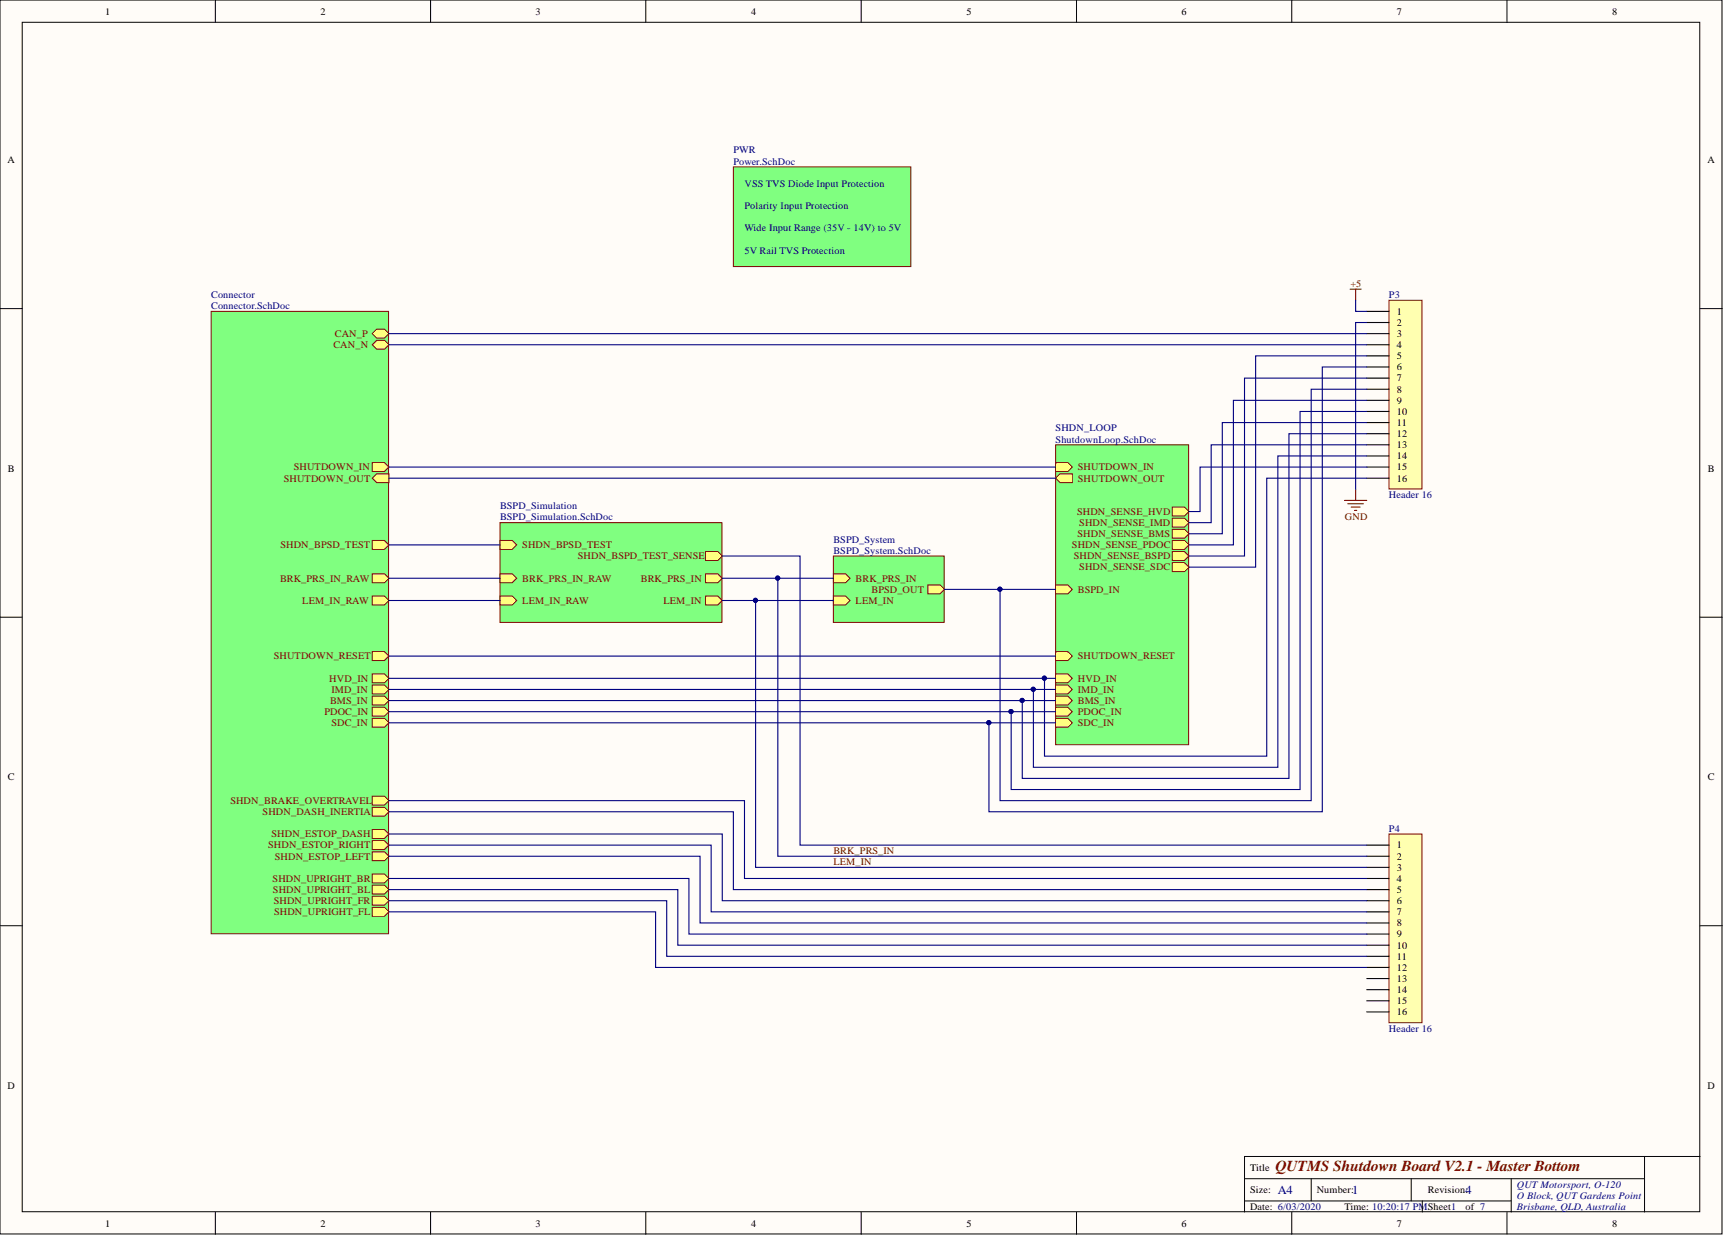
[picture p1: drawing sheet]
<svg xmlns="http://www.w3.org/2000/svg" width="393mm" height="282mm" viewBox="0 0 393 282" stroke-linecap="round" stroke-linejoin="round" font-family="sans-serif">
<defs><g id="words">
<text font-size="3.5" fill="#800000" x="291.2" y="267.2">QUTMS Shutdown Board V2.1 - Master Bottom</text>
<g font-size="2.8" fill="#000080">
<text x="291.7" y="272.5">A4</text>
<text x="308.7" y="272.5">1</text>
<text x="334.6" y="272.5">4</text>
</g>
<g font-size="2.3">
<text x="24" y="3.3">1</text>
<text x="73.1" y="3.3">2</text>
<text x="122.3" y="3.3">3</text>
<text x="171.5" y="3.3">4</text>
<text x="220.6" y="3.3">5</text>
<text x="269.7" y="3.3">6</text>
<text x="318.9" y="3.3">7</text>
<text x="368.1" y="3.3">8</text>
<text x="1.7" y="37.2">A</text>
<text x="389.8" y="37.2">A</text>
<text x="318.9" y="71.8">1</text>
<text x="318.9" y="74.4">2</text>
<text x="318.9" y="76.9">3</text>
<text x="318.9" y="79.4">4</text>
<text x="318.9" y="82">5</text>
<text x="318.9" y="84.5">6</text>
<text x="318.9" y="87.1">7</text>
<text x="318.9" y="89.6">8</text>
<text x="318.9" y="92.1">9</text>
<text x="318.9" y="94.7">10</text>
<text x="318.9" y="97.2">11</text>
<text x="318.9" y="99.7">12</text>
<text x="1.8" y="107.7">B</text>
<text x="318.9" y="102.3">13</text>
<text x="318.9" y="104.8">14</text>
<text x="318.9" y="107.4">15</text>
<text x="389.9" y="107.7">B</text>
<text x="318.9" y="109.9">16</text>
<text x="1.8" y="178.1">C</text>
<text x="389.9" y="178.1">C</text>
<text x="318.9" y="193.6">1</text>
<text x="318.9" y="196.2">2</text>
<text x="318.9" y="198.7">3</text>
<text x="318.9" y="201.3">4</text>
<text x="318.9" y="203.8">5</text>
<text x="318.9" y="206.3">6</text>
<text x="318.9" y="208.9">7</text>
<text x="318.9" y="211.4">8</text>
<text x="318.9" y="214">9</text>
<text x="318.9" y="216.5">10</text>
<text x="318.9" y="219">11</text>
<text x="318.9" y="221.6">12</text>
<text x="318.9" y="224.1">13</text>
<text x="318.9" y="226.6">14</text>
<text x="318.9" y="229.2">15</text>
<text x="318.9" y="231.7">16</text>
<text x="1.7" y="248.5">D</text>
<text x="389.8" y="248.5">D</text>
<text x="285.4" y="267.2">Title</text>
<text x="285.4" y="272.3">Size:</text>
<text x="300.6" y="272.3">Number:</text>
<text x="326" y="272.3">Revision:</text>
<text x="24" y="279.9">1</text>
<text x="73.1" y="279.9">2</text>
<text x="122.3" y="279.9">3</text>
<text x="171.5" y="279.9">4</text>
<text x="220.6" y="279.9">5</text>
<text x="269.7" y="279.9">6</text>
<text x="285.4" y="276.1">Date: 6/03/2020</text>
<text x="306.9" y="276.1">Time: 10:20:17 PMSheet1</text>
<text x="318.9" y="279.9">7</text>
<text x="334.6" y="276.1">of 7</text>
<text x="368.1" y="279.9">8</text>
</g>
<g font-size="2.3" fill="#000080">
<text x="167.4" y="35">PWR</text>
<text x="167.4" y="37.6">Power.SchDoc</text>
<text x="170" y="42.6">VSS TVS Diode Input Protection</text>
<text x="170" y="47.7">Polarity Input Protection</text>
<text x="170" y="52.8">Wide Input Range (35V - 14V) to 5V</text>
<text x="170" y="57.9">5V Rail TVS Protection</text>
<text x="48.2" y="68">Connector</text>
<text x="48.2" y="70.6">Connector.SchDoc</text>
<text x="317.1" y="68">P3</text>
<text x="241" y="98.5">SHDN_LOOP</text>
<text x="241" y="101">ShutdownLoop.SchDoc</text>
<text x="317.1" y="113.7">Header 16</text>
<text x="114.2" y="116.2">BSPD_Simulation</text>
<text x="114.2" y="118.8">BSPD_Simulation.SchDoc</text>
<text x="190.3" y="123.9">BSPD_System</text>
<text x="190.3" y="126.4">BSPD_System.SchDoc</text>
<text x="317.1" y="189.8">P4</text>
<text x="317.1" y="235.5">Header 16</text>
<text x="346.3" y="271.1">QUT Motorsport, O-120</text>
<text x="346.3" y="273.6">O Block, QUT Gardens Point</text>
<text x="346.3" y="276.1">Brisbane, QLD, Australia</text>
</g>
<g font-size="2.3" fill="#800000">
<text x="308.3" y="65.5">+5</text>
<text x="76.4" y="76.9">CAN_P</text>
<text x="76.1" y="79.4">CAN_N</text>
<text x="67.1" y="107.4">SHUTDOWN_IN</text>
<text x="246.1" y="107.4">SHUTDOWN_IN</text>
<text x="64.8" y="109.9">SHUTDOWN_OUT</text>
<text x="246.1" y="109.9">SHUTDOWN_OUT</text>
<text x="245.9" y="117.5">SHDN_SENSE_HVD</text>
<text x="307" y="118.8">GND</text>
<text x="64" y="125.1">SHDN_BPSD_TEST</text>
<text x="119.2" y="125.1">SHDN_BPSD_TEST</text>
<text x="244.7" y="125.1">SHDN_SENSE_PDOC</text>
<text x="246" y="122.6">SHDN_SENSE_BMS</text>
<text x="246.4" y="120.1">SHDN_SENSE_IMD</text>
<text x="131.9" y="127.7">SHDN_BSPD_TEST_SENSE</text>
<text x="245.1" y="127.7">SHDN_SENSE_BSPD</text>
<text x="246.4" y="130.2">SHDN_SENSE_SDC</text>
<text x="63.9" y="132.7">BRK_PRS_IN_RAW</text>
<text x="69" y="137.8">LEM_IN_RAW</text>
<text x="119.2" y="137.8">LEM_IN_RAW</text>
<text x="119.2" y="132.7">BRK_PRS_IN_RAW</text>
<text x="146.3" y="132.7">BRK_PRS_IN</text>
<text x="151.4" y="137.8">LEM_IN</text>
<text x="195.3" y="132.7">BRK_PRS_IN</text>
<text x="195.3" y="137.8">LEM_IN</text>
<text x="199" y="135.3">BPSD_OUT</text>
<text x="246.1" y="135.3">BSPD_IN</text>
<text x="62.5" y="150.5">SHUTDOWN_RESET</text>
<text x="75.2" y="155.6">HVD_IN</text>
<text x="246.1" y="155.6">HVD_IN</text>
<text x="246.1" y="150.5">SHUTDOWN_RESET</text>
<text x="75.3" y="160.7">BMS_IN</text>
<text x="75.7" y="158.1">IMD_IN</text>
<text x="246.1" y="158.1">IMD_IN</text>
<text x="246.1" y="160.7">BMS_IN</text>
<text x="74.1" y="163.2">PDOC_IN</text>
<text x="75.7" y="165.7">SDC_IN</text>
<text x="246.1" y="163.2">PDOC_IN</text>
<text x="246.1" y="165.7">SDC_IN</text>
<text x="52.6" y="183.5">SHDN_BRAKE_OVERTRAVEL</text>
<text x="60" y="186">SHDN_DASH_INERTIA</text>
<text x="62" y="191.1">SHDN_ESTOP_DASH</text>
<text x="61.2" y="193.6">SHDN_ESTOP_RIGHT</text>
<text x="62.7" y="196.2">SHDN_ESTOP_LEFT</text>
<text x="190.3" y="194.9">BRK_PRS_IN</text>
<text x="190.3" y="197.5">LEM_IN</text>
<text x="62.2" y="201.3">SHDN_UPRIGHT_BR</text>
<text x="62.3" y="203.8">SHDN_UPRIGHT_BL</text>
<text x="62.5" y="206.3">SHDN_UPRIGHT_FR</text>
<text x="62.6" y="208.9">SHDN_UPRIGHT_FL</text>
</g>
</g></defs>
<g fill="#fffcf8" stroke="#000" stroke-width=".23">
<path d="M0 0h393.1v281.6h-393.1z"/>
<path d="M5.1 5.1h382.9v271.5h-382.9z"/>
</g>
<g fill="none" stroke="#000" stroke-width=".23">
<path d="M49.2 0v5.1M98.3 0v5.1M147.4 0v5.1M196.6 0v5.1M245.8 0v5.1M294.9 0v5.1M344 0v5.1M0 70.4h5.1M388.1 70.4h5.1M0 140.9h5.1M388.1 140.9h5.1M0 211.3h5.1"/>
<path d="M388.1 211.3h5.1M49.2 276.6v5.1M98.3 276.6v5.1M147.4 276.6v5.1M196.6 276.6v5.1M245.8 276.6v5.1M284.1 269h91.3M284.1 274.1h60.9M294.9 276.6v5.1M299.3 269v5.1M322.2 269v5.1M324.7 274.1v2.5"/>
<path d="M344 276.6v5.1M345 269v7.6M375.4 263.9h-91.3v12.7M388.1 263.9h-12.7v12.7"/>
</g>
<path d="M48.2 71.1h40.5v142h-40.5z" fill="#80ff80" stroke="#800000" stroke-width=".23"/>
<path d="M85 181.7h2.8l1 1-1 1.1h-2.8z" fill-rule="evenodd" fill="#ffff80"/>
<path d="M85 181.7h2.8l1 1-1 1.1h-2.8z" fill="none" stroke="#800000" stroke-width=".23"/>
<path d="M85 123.4h2.8l1 1-1 1h-2.8z" fill-rule="evenodd" fill="#ffff80"/>
<path d="M85 123.4h2.8l1 1-1 1h-2.8z" fill="none" stroke="#800000" stroke-width=".23"/>
<path d="M86 77.7h1.8l1 1-1 1h-1.8l-1-1z" fill-rule="evenodd" fill="#ffff80"/>
<path d="M86 77.7h1.8l1 1-1 1h-1.8l-1-1z" fill="none" stroke="#800000" stroke-width=".23"/>
<path d="M86 75.1h1.8l1 1-1 1.1h-1.8l-1-1.1z" fill-rule="evenodd" fill="#ffff80"/>
<path d="M86 75.1h1.8l1 1-1 1.1h-1.8l-1-1.1z" fill="none" stroke="#800000" stroke-width=".23"/>
<path d="M85 105.6h2.8l1 1-1 1h-2.8z" fill-rule="evenodd" fill="#ffff80"/>
<path d="M85 105.6h2.8l1 1-1 1h-2.8z" fill="none" stroke="#800000" stroke-width=".23"/>
<path d="M85 153.8h2.8l1 1-1 1h-2.8z" fill-rule="evenodd" fill="#ffff80"/>
<path d="M85 153.8h2.8l1 1-1 1h-2.8z" fill="none" stroke="#800000" stroke-width=".23"/>
<path d="M86 108.1h2.8v2.1h-2.8l-1-1.1z" fill-rule="evenodd" fill="#ffff80"/>
<path d="M86 108.1h2.8v2.1h-2.8l-1-1.1z" fill="none" stroke="#800000" stroke-width=".23"/>
<path d="M85 131h2.8l1 1-1 1h-2.8z" fill-rule="evenodd" fill="#ffff80"/>
<path d="M85 131h2.8l1 1-1 1h-2.8z" fill="none" stroke="#800000" stroke-width=".23"/>
<path d="M85 136h2.8l1 1.1-1 1h-2.8z" fill-rule="evenodd" fill="#ffff80"/>
<path d="M85 136h2.8l1 1.1-1 1h-2.8z" fill="none" stroke="#800000" stroke-width=".23"/>
<path d="M85 156.3h2.8l1 1.1-1 1h-2.8z" fill-rule="evenodd" fill="#ffff80"/>
<path d="M85 156.3h2.8l1 1.1-1 1h-2.8z" fill="none" stroke="#800000" stroke-width=".23"/>
<path d="M85 158.9h2.8l1 1-1 1h-2.8z" fill-rule="evenodd" fill="#ffff80"/>
<path d="M85 158.9h2.8l1 1-1 1h-2.8z" fill="none" stroke="#800000" stroke-width=".23"/>
<path d="M85 189.3h2.8l1 1-1 1.1h-2.8z" fill-rule="evenodd" fill="#ffff80"/>
<path d="M85 189.3h2.8l1 1-1 1.1h-2.8z" fill="none" stroke="#800000" stroke-width=".23"/>
<path d="M85 184.3h2.8l1 1-1 1h-2.8z" fill-rule="evenodd" fill="#ffff80"/>
<path d="M85 184.3h2.8l1 1-1 1h-2.8z" fill="none" stroke="#800000" stroke-width=".23"/>
<path d="M85 161.4h2.8l1 1-1 1h-2.8z" fill-rule="evenodd" fill="#ffff80"/>
<path d="M85 161.4h2.8l1 1-1 1h-2.8z" fill="none" stroke="#800000" stroke-width=".23"/>
<path d="M85 148.7h2.8l1 1-1 1.1h-2.8z" fill-rule="evenodd" fill="#ffff80"/>
<path d="M85 148.7h2.8l1 1-1 1.1h-2.8z" fill="none" stroke="#800000" stroke-width=".23"/>
<path d="M85 191.9h2.8l1 1-1 1h-2.8z" fill-rule="evenodd" fill="#ffff80"/>
<path d="M85 191.9h2.8l1 1-1 1h-2.8z" fill="none" stroke="#800000" stroke-width=".23"/>
<path d="M85 194.4h2.8l1 1-1 1h-2.8z" fill-rule="evenodd" fill="#ffff80"/>
<path d="M85 194.4h2.8l1 1-1 1h-2.8z" fill="none" stroke="#800000" stroke-width=".23"/>
<path d="M85 199.5h2.8l1 1-1 1h-2.8z" fill-rule="evenodd" fill="#ffff80"/>
<path d="M85 199.5h2.8l1 1-1 1h-2.8z" fill="none" stroke="#800000" stroke-width=".23"/>
<path d="M85 202h2.8l1 1-1 1.1h-2.8z" fill-rule="evenodd" fill="#ffff80"/>
<path d="M85 202h2.8l1 1-1 1.1h-2.8z" fill="none" stroke="#800000" stroke-width=".23"/>
<path d="M85 204.6h2.8l1 1-1 1h-2.8z" fill-rule="evenodd" fill="#ffff80"/>
<path d="M85 204.6h2.8l1 1-1 1h-2.8z" fill="none" stroke="#800000" stroke-width=".23"/>
<path d="M85 207.1h2.8l1 1-1 1h-2.8z" fill-rule="evenodd" fill="#ffff80"/>
<path d="M85 207.1h2.8l1 1-1 1h-2.8z" fill="none" stroke="#800000" stroke-width=".23"/>
<path d="M85 164h2.8l1 1-1 1h-2.8z" fill-rule="evenodd" fill="#ffff80"/>
<path d="M85 164h2.8l1 1-1 1h-2.8z" fill="none" stroke="#800000" stroke-width=".23"/>
<path d="M241 101.5h30.4v68.5h-30.4z" fill="#80ff80" stroke="#800000" stroke-width=".23"/>
<path d="M267.6 125.9h2.8l1 1-1 1h-2.8z" fill-rule="evenodd" fill="#ffff80"/>
<path d="M267.6 125.9h2.8l1 1-1 1h-2.8z" fill="none" stroke="#800000" stroke-width=".23"/>
<path d="M267.6 123.4h2.8l1 1-1 1h-2.8z" fill-rule="evenodd" fill="#ffff80"/>
<path d="M267.6 123.4h2.8l1 1-1 1h-2.8z" fill="none" stroke="#800000" stroke-width=".23"/>
<path d="M267.6 120.8h2.8l1 1-1 1h-2.8z" fill-rule="evenodd" fill="#ffff80"/>
<path d="M267.6 120.8h2.8l1 1-1 1h-2.8z" fill="none" stroke="#800000" stroke-width=".23"/>
<path d="M267.6 118.3h2.8l1 1-1 1h-2.8z" fill-rule="evenodd" fill="#ffff80"/>
<path d="M267.6 118.3h2.8l1 1-1 1h-2.8z" fill="none" stroke="#800000" stroke-width=".23"/>
<path d="M241 153.8h2.8l1 1-1 1h-2.8z" fill-rule="evenodd" fill="#ffff80"/>
<path d="M241 153.8h2.8l1 1-1 1h-2.8z" fill="none" stroke="#800000" stroke-width=".23"/>
<path d="M241 148.7h2.8l1 1-1 1.1h-2.8z" fill-rule="evenodd" fill="#ffff80"/>
<path d="M241 148.7h2.8l1 1-1 1.1h-2.8z" fill="none" stroke="#800000" stroke-width=".23"/>
<path d="M241 156.3h2.8l1 1.1-1 1h-2.8z" fill-rule="evenodd" fill="#ffff80"/>
<path d="M241 156.3h2.8l1 1.1-1 1h-2.8z" fill="none" stroke="#800000" stroke-width=".23"/>
<path d="M241 158.9h2.8l1 1-1 1h-2.8z" fill-rule="evenodd" fill="#ffff80"/>
<path d="M241 158.9h2.8l1 1-1 1h-2.8z" fill="none" stroke="#800000" stroke-width=".23"/>
<path d="M241 161.4h2.8l1 1-1 1h-2.8z" fill-rule="evenodd" fill="#ffff80"/>
<path d="M241 161.4h2.8l1 1-1 1h-2.8z" fill="none" stroke="#800000" stroke-width=".23"/>
<path d="M242 108.1h2.8v2.1h-2.8l-1-1.1z" fill-rule="evenodd" fill="#ffff80"/>
<path d="M242 108.1h2.8v2.1h-2.8l-1-1.1z" fill="none" stroke="#800000" stroke-width=".23"/>
<path d="M241 105.6h2.8l1 1-1 1h-2.8z" fill-rule="evenodd" fill="#ffff80"/>
<path d="M241 105.6h2.8l1 1-1 1h-2.8z" fill="none" stroke="#800000" stroke-width=".23"/>
<path d="M241 133.5h2.8l1 1-1 1h-2.8z" fill-rule="evenodd" fill="#ffff80"/>
<path d="M241 133.5h2.8l1 1-1 1h-2.8z" fill="none" stroke="#800000" stroke-width=".23"/>
<path d="M267.6 115.7h2.8l1 1.1-1 1h-2.8z" fill-rule="evenodd" fill="#ffff80"/>
<path d="M267.6 115.7h2.8l1 1.1-1 1h-2.8z" fill="none" stroke="#800000" stroke-width=".23"/>
<path d="M241 164h2.8l1 1-1 1h-2.8z" fill-rule="evenodd" fill="#ffff80"/>
<path d="M241 164h2.8l1 1-1 1h-2.8z" fill="none" stroke="#800000" stroke-width=".23"/>
<path d="M267.6 128.4h2.8l1 1-1 1.1h-2.8z" fill-rule="evenodd" fill="#ffff80"/>
<path d="M267.6 128.4h2.8l1 1-1 1.1h-2.8z" fill="none" stroke="#800000" stroke-width=".23"/>
<g fill="#80ff80" stroke="#800000" stroke-width=".23">
<path d="M167.4 38.1h40.5v22.7h-40.5z"/>
<path d="M190.3 126.9h25.2v15.2h-25.2z"/>
</g>
<path d="M190.3 131h2.7l1.1 1-1.1 1h-2.7z" fill-rule="evenodd" fill="#ffff80"/>
<path d="M190.3 131h2.7l1.1 1-1.1 1h-2.7z" fill="none" stroke="#800000" stroke-width=".23"/>
<path d="M211.8 133.5h2.8l1 1-1 1h-2.8z" fill-rule="evenodd" fill="#ffff80"/>
<path d="M211.8 133.5h2.8l1 1-1 1h-2.8z" fill="none" stroke="#800000" stroke-width=".23"/>
<path d="M190.3 136h2.7l1.1 1.1-1.1 1h-2.7z" fill-rule="evenodd" fill="#ffff80"/>
<path d="M190.3 136h2.7l1.1 1.1-1.1 1h-2.7z" fill="none" stroke="#800000" stroke-width=".23"/>
<path d="M114.2 119.3h50.6v22.8h-50.6z" fill="#80ff80" stroke="#800000" stroke-width=".23"/>
<path d="M114.2 136h2.7l1.1 1.1-1.1 1h-2.7z" fill-rule="evenodd" fill="#ffff80"/>
<path d="M114.2 136h2.7l1.1 1.1-1.1 1h-2.7z" fill="none" stroke="#800000" stroke-width=".23"/>
<path d="M161.1 125.9h2.8l1 1-1 1h-2.8z" fill-rule="evenodd" fill="#ffff80"/>
<path d="M161.1 125.9h2.8l1 1-1 1h-2.8z" fill="none" stroke="#800000" stroke-width=".23"/>
<path d="M161.1 131h2.8l1 1-1 1h-2.8z" fill-rule="evenodd" fill="#ffff80"/>
<path d="M161.1 131h2.8l1 1-1 1h-2.8z" fill="none" stroke="#800000" stroke-width=".23"/>
<path d="M161.1 136h2.8l1 1.1-1 1h-2.8z" fill-rule="evenodd" fill="#ffff80"/>
<path d="M161.1 136h2.8l1 1.1-1 1h-2.8z" fill="none" stroke="#800000" stroke-width=".23"/>
<path d="M114.2 123.4h2.7l1.1 1-1.1 1h-2.7z" fill-rule="evenodd" fill="#ffff80"/>
<path d="M114.2 123.4h2.7l1.1 1-1.1 1h-2.7z" fill="none" stroke="#800000" stroke-width=".23"/>
<path d="M114.2 131h2.7l1.1 1-1.1 1h-2.7z" fill-rule="evenodd" fill="#ffff80"/>
<path d="M114.2 131h2.7l1.1 1-1.1 1h-2.7z" fill="none" stroke="#800000" stroke-width=".23"/>
<path d="M308.2 66h2.5M309.5 66v2.5M306.9 114.2h5.1M307.7 115h3.6M308.5 115.7h2M309.2 116.5h.5M309.5 111.7v2.5" fill="none" stroke="#800000" stroke-width=".25"/>
<path d="M317.1 68.5h7.5v43.1h-7.5z" fill="#ffffb0" stroke="#800000" stroke-width=".23"/>
<g fill="none" stroke="#000" stroke-width=".25">
<path d="M312 71.1h5.1M312 73.6h5.1M312 76.1h5.1M312 78.7h5.1M312 81.2h5.1M312 83.8h5.1M312 86.3h5.1M312 88.8h5.1M312 91.4h5.1M312 93.9h5.1M312 96.4h5.1M312 99h5.1"/>
<path d="M312 101.5h5.1M312 104.1h5.1M312 106.6h5.1M312 109.1h5.1"/>
</g>
<path d="M317.1 190.3h7.5v43.1h-7.5z" fill="#ffffb0" stroke="#800000" stroke-width=".23"/>
<g fill="none" stroke="#000" stroke-width=".25">
<path d="M312 192.9h5.1M312 195.4h5.1M312 198h5.1M312 200.5h5.1M312 203h5.1M312 205.6h5.1M312 208.1h5.1M312 210.7h5.1M312 213.2h5.1M312 215.7h5.1M312 218.3h5.1M312 220.8h5.1"/>
<path d="M312 223.3h5.1M312 225.9h5.1M312 228.4h5.1M312 231h5.1"/>
</g>
<g fill="none" stroke="#000080" stroke-width=".25">
<path d="M88.8 76.1h223.2M88.8 78.7h223.2M309.5 68.5v2.6h2.5M312 73.6h-2.5v38.1M312 81.2h-25.4v48.2h-15.2M312 86.3h-27.9v40.6h-12.7M312 91.4h-30.4v33h-10.2M312 96.4h-33v25.4h-7.6M312 99h-17.7v78.7h-60.9v-17.8M312 93.9h-15.2v86.3h-66v-17.8M312 88.8h-12.7v93.9h-71v-48.2M312 83.8h-10.1v101.5h-76.1v-20.3"/>
<path d="M88.8 109.1h152.2M88.8 106.6h152.2M312 101.5h-35.5v17.8h-5.1M312 106.6h-38v10.2h-2.6M312 109.1h-22.8v63.5h-50.7v-17.8M312 104.1h-20.3v71h-55.8v-17.7M88.8 124.4h25.4M88.8 132h25.4M88.8 137.1h25.4M164.9 126.9h17.7v66h129.4M164.9 137.1h25.4M164.9 132h25.4"/>
<path d="M172.5 137.1v60.9h139.5M177.6 132v63.4h134.4M215.6 134.5h25.4M88.8 159.9h152.2M88.8 157.4h152.2M88.8 154.8h152.2M88.8 149.7h152.2M88.8 165h152.2M88.8 162.4h152.2M88.8 182.7h81.2v17.8h142M88.8 185.3h78.6v17.7h144.6M88.8 190.3h76.1v15.3h147.1"/>
<path d="M88.8 192.9h73.6v15.2h149.6M88.8 195.4h71v15.3h152.2M88.8 200.5h68.5v12.7h154.7M88.8 203h65.9v12.7h157.3M88.8 205.6h63.4v12.7h159.8M88.8 208.1h60.9v12.7h162.3"/>
</g>
<g fill="#000080" stroke="#000080" stroke-width=".23">
<circle cx="177.5" cy="131.9" r=".47"/>
<circle cx="172.5" cy="137" r=".47"/>
<circle cx="238.4" cy="154.8" r=".47"/>
<circle cx="235.9" cy="157.3" r=".47"/>
<circle cx="233.3" cy="159.9" r=".47"/>
<circle cx="230.8" cy="162.4" r=".47"/>
<circle cx="228.3" cy="134.5" r=".47"/>
<circle cx="225.7" cy="164.9" r=".47"/>
</g>
<use href="#words"/>
</svg>
